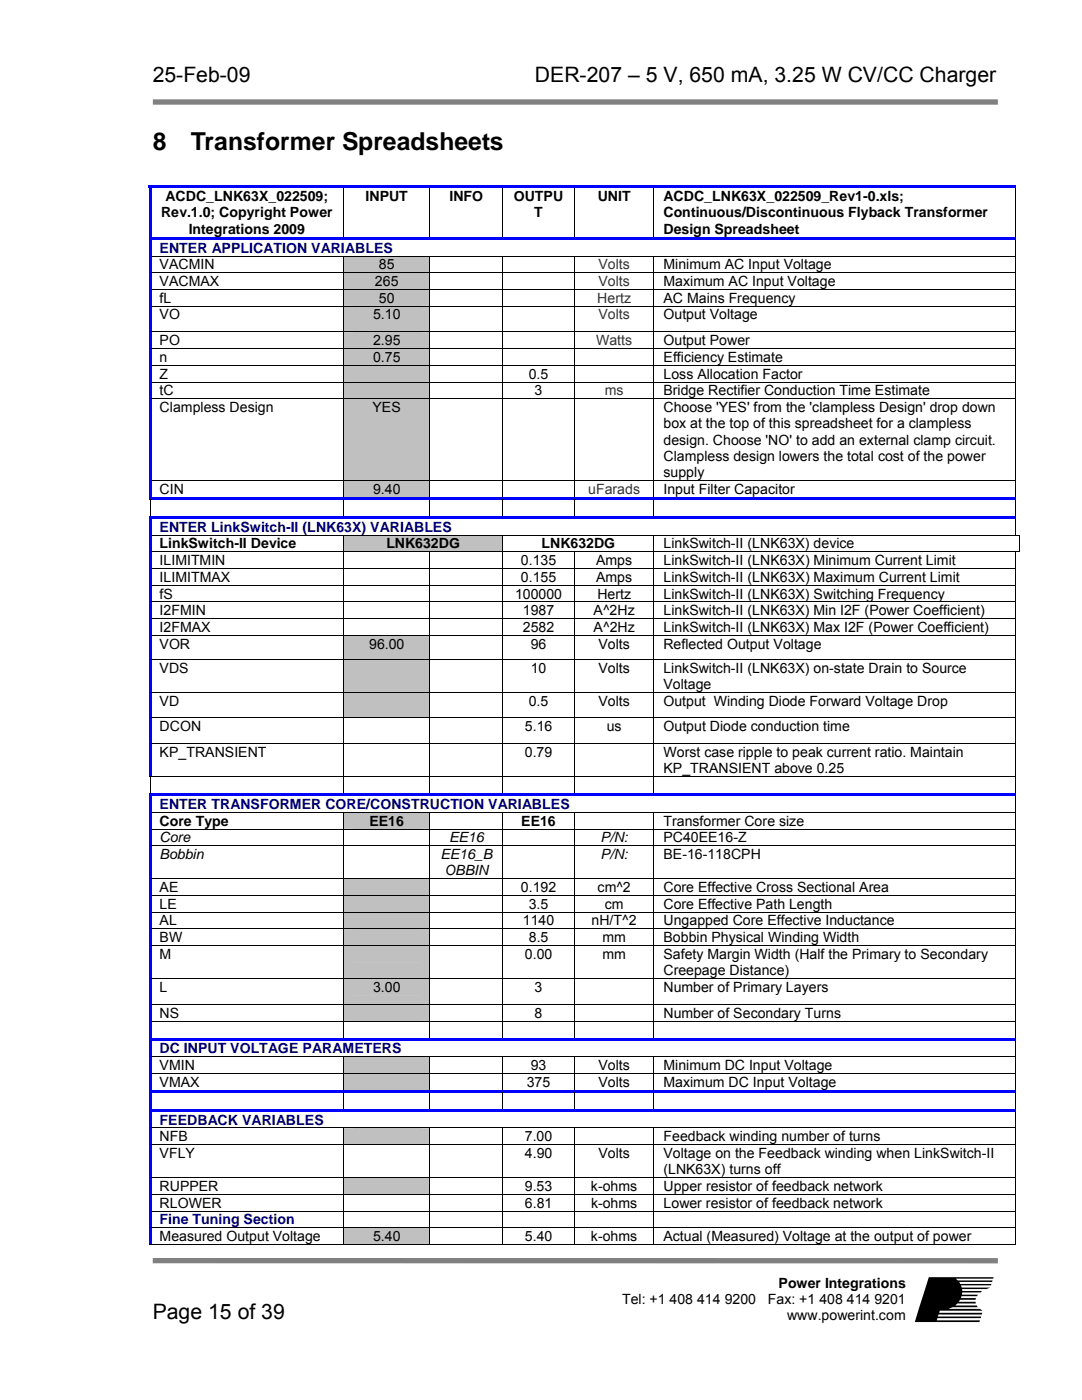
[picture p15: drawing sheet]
<svg xmlns="http://www.w3.org/2000/svg" width="216mm" height="279mm" viewBox="0 0 216 279" stroke-linecap="round" stroke-linejoin="round" font-family="sans-serif">
<defs><g id="words">
<g font-size="4.9">
<text x="30.5" y="30">8</text>
<text x="38.1" y="30">Transformer Spreadsheets</text>
</g>
<g font-size="4.2">
<text x="30.5" y="16.4">25-Feb-09</text>
<text x="106.7" y="16.4">DER-207 – 5 V, 650 mA, 3.25 W CV/CC Charger</text>
<text x="30.5" y="263.2">Page 15 of 39</text>
</g>
<g font-size="2.8">
<text x="33" y="40.1">ACDC_LNK63X_022509;</text>
<text x="73" y="40.1">INPUT</text>
<text x="89.7" y="40.1">INFO</text>
<text x="102.5" y="40.1">OUTPU</text>
<text x="119.3" y="40.1">UNIT</text>
<text x="132.4" y="40.1">ACDC_LNK63X_022509_Rev1-0.xls;</text>
<text x="32.2" y="43.4">Rev.1.0; Copyright Power</text>
<text x="37.7" y="46.6">Integrations 2009</text>
<text x="106.6" y="43.4">T</text>
<text x="132.4" y="43.4">Continuous/Discontinuous Flyback Transformer</text>
<text x="132.4" y="46.6">Design Spreadsheet</text>
<text x="31.9" y="53.7">VACMIN</text>
<text x="75.6" y="53.7">85</text>
<text x="132.4" y="53.7">Minimum AC Input Voltage</text>
<text x="31.9" y="57.1">VACMAX</text>
<text x="74.8" y="57.1">265</text>
<text x="132.4" y="57.1">Maximum AC Input Voltage</text>
<text x="31.9" y="60.4">fL</text>
<text x="31.9" y="63.7">VO</text>
<text x="74.4" y="63.7">5.10</text>
<text x="75.6" y="60.4">50</text>
<text x="132.4" y="63.7">Output Voltage</text>
<text x="132.4" y="60.4">AC Mains Frequency</text>
<text x="31.9" y="68.9">PO</text>
<text x="74.4" y="68.9">2.95</text>
<text x="132.4" y="68.9">Output Power</text>
<text x="31.9" y="72.2">n</text>
<text x="31.9" y="75.6">Z</text>
<text x="74.4" y="72.2">0.75</text>
<text x="105.5" y="75.6">0.5</text>
<text x="132.4" y="75.6">Loss Allocation Factor</text>
<text x="132.4" y="72.2">Efficiency Estimate</text>
<text x="31.9" y="78.9">tC</text>
<text x="31.9" y="82.2">Clampless Design</text>
<text x="74.4" y="82.2">YES</text>
<text x="106.7" y="78.9">3</text>
<text x="132.4" y="82.2">Choose 'YES' from the 'clampless Design' drop down</text>
<text x="132.4" y="78.9">Bridge Rectifier Conduction Time Estimate</text>
<text x="132.4" y="85.5">box at the top of this spreadsheet for a clampless</text>
<text x="132.4" y="88.7">design. Choose 'NO' to add an external clamp circuit.</text>
<text x="132.4" y="92">Clampless design lowers the total cost of the power</text>
<text x="132.4" y="95.2">supply</text>
<text x="31.9" y="98.6">CIN</text>
<text x="74.4" y="98.6">9.40</text>
<text x="132.4" y="98.6">Input Filter Capacitor</text>
<text x="31.9" y="109.4">LinkSwitch-II Device</text>
<text x="31.9" y="112.8">ILIMITMIN</text>
<text x="77.1" y="109.4">LNK632DG</text>
<text x="103.9" y="112.8">0.135</text>
<text x="108.1" y="109.4">LNK632DG</text>
<text x="118.9" y="112.8">Amps</text>
<text x="132.4" y="112.8">LinkSwitch-II (LNK63X) Minimum Current Limit</text>
<text x="132.4" y="109.4">LinkSwitch-II (LNK63X) device</text>
<text x="31.9" y="116.1">ILIMITMAX</text>
<text x="31.9" y="119.4">fS</text>
<text x="102.8" y="119.4">100000</text>
<text x="103.9" y="116.1">0.155</text>
<text x="118.9" y="116.1">Amps</text>
<text x="119.2" y="119.4">Hertz</text>
<text x="132.4" y="116.1">LinkSwitch-II (LNK63X) Maximum Current Limit</text>
<text x="132.4" y="119.4">LinkSwitch-II (LNK63X) Switching Frequency</text>
<text x="31.9" y="122.8">I2FMIN</text>
<text x="104.3" y="122.8">1987</text>
<text x="118.5" y="122.8">A^2Hz</text>
<text x="132.4" y="122.8">LinkSwitch-II (LNK63X) Min I2F (Power Coefficient)</text>
<text x="31.9" y="126.1">I2FMAX</text>
<text x="31.9" y="129.4">VOR</text>
<text x="73.7" y="129.4">96.00</text>
<text x="104.3" y="126.1">2582</text>
<text x="105.9" y="129.4">96</text>
<text x="118.5" y="126.1">A^2Hz</text>
<text x="119.4" y="129.4">Volts</text>
<text x="132.4" y="129.4">Reflected Output Voltage</text>
<text x="132.4" y="126.1">LinkSwitch-II (LNK63X) Max I2F (Power Coefficient)</text>
<text x="31.9" y="134.3">VDS</text>
<text x="105.9" y="134.3">10</text>
<text x="119.4" y="134.3">Volts</text>
<text x="132.4" y="134.3">LinkSwitch-II (LNK63X) on-state Drain to Source</text>
<text x="132.4" y="137.5">Voltage</text>
<text x="31.9" y="140.9">VD</text>
<text x="105.5" y="140.9">0.5</text>
<text x="119.4" y="140.9">Volts</text>
<text x="132.4" y="140.9">Output Winding Diode Forward Voltage Drop</text>
<text x="31.9" y="145.9">DCON</text>
<text x="104.7" y="145.9">5.16</text>
<text x="121.1" y="145.9">us</text>
<text x="132.4" y="145.9">Output Diode conduction time</text>
<text x="31.9" y="151.1">KP_TRANSIENT</text>
<text x="104.7" y="151.1">0.79</text>
<text x="132.4" y="154.3">KP_TRANSIENT above 0.25</text>
<text x="132.4" y="151.1">Worst case ripple to peak current ratio. Maintain</text>
<text x="31.9" y="164.8">Core Type</text>
<text x="73.7" y="164.8">EE16</text>
<text x="104" y="164.8">EE16</text>
<text x="132.4" y="164.8">Transformer Core size</text>
<text x="31.9" y="168.1">Core</text>
<text x="31.9" y="171.5">Bobbin</text>
<text x="87.9" y="171.5">EE16_B</text>
<text x="89.6" y="168.1">EE16</text>
<text x="119.8" y="168.1">P/N:</text>
<text x="119.8" y="171.5">P/N:</text>
<text x="132.4" y="168.1">PC40EE16-Z</text>
<text x="132.4" y="171.5">BE-16-118CPH</text>
<text x="31.9" y="178">AE</text>
<text x="88.7" y="174.7">OBBIN</text>
<text x="104" y="178">0.192</text>
<text x="119.2" y="178">cm^2</text>
<text x="132.4" y="178">Core Effective Cross Sectional Area</text>
<text x="31.9" y="181.4">LE</text>
<text x="31.9" y="184.7">AL</text>
<text x="104.3" y="184.7">1140</text>
<text x="105.5" y="181.4">3.5</text>
<text x="118" y="184.7">nH/T^2</text>
<text x="120.7" y="181.4">cm</text>
<text x="132.4" y="181.4">Core Effective Path Length</text>
<text x="132.4" y="184.7">Ungapped Core Effective Inductance</text>
<text x="31.9" y="188">BW</text>
<text x="31.9" y="191.4">M</text>
<text x="104.7" y="191.4">0.00</text>
<text x="105.5" y="188">8.5</text>
<text x="120.2" y="191.4">mm</text>
<text x="120.2" y="188">mm</text>
<text x="132.4" y="191.4">Safety Margin Width (Half the Primary to Secondary</text>
<text x="132.4" y="188">Bobbin Physical Winding Width</text>
<text x="31.9" y="197.9">L</text>
<text x="74.4" y="197.9">3.00</text>
<text x="106.7" y="197.9">3</text>
<text x="132.4" y="197.9">Number of Primary Layers</text>
<text x="132.4" y="194.6">Creepage Distance)</text>
<text x="31.9" y="203.1">NS</text>
<text x="106.7" y="203.1">8</text>
<text x="132.4" y="203.1">Number of Secondary Turns</text>
<text x="31.9" y="213.6">VMIN</text>
<text x="105.9" y="213.6">93</text>
<text x="119.4" y="213.6">Volts</text>
<text x="132.4" y="213.6">Minimum DC Input Voltage</text>
<text x="31.9" y="216.9">VMAX</text>
<text x="105.1" y="216.9">375</text>
<text x="119.4" y="216.9">Volts</text>
<text x="132.4" y="216.9">Maximum DC Input Voltage</text>
<text x="31.9" y="227.8">NFB</text>
<text x="104.7" y="227.8">7.00</text>
<text x="132.4" y="227.8">Feedback winding number of turns</text>
<text x="31.9" y="231.1">VFLY</text>
<text x="104.7" y="231.1">4.90</text>
<text x="119.4" y="231.1">Volts</text>
<text x="132.4" y="231.1">Voltage on the Feedback winding when LinkSwitch-II</text>
<text x="31.9" y="237.7">RUPPER</text>
<text x="104.7" y="237.7">9.53</text>
<text x="117.9" y="237.7">k-ohms</text>
<text x="132.4" y="237.7">Upper resistor of feedback network</text>
<text x="132.4" y="234.3">(LNK63X) turns off</text>
<text x="31.9" y="241">RLOWER</text>
<text x="104.7" y="241">6.81</text>
<text x="117.9" y="241">k-ohms</text>
<text x="132.4" y="241">Lower resistor of feedback network</text>
<text x="31.9" y="247.7">Measured Output Voltage</text>
<text x="74.4" y="247.7">5.40</text>
<text x="104.7" y="247.7">5.40</text>
<text x="117.9" y="247.7">k-ohms</text>
<text x="132.4" y="247.7">Actual (Measured) Voltage at the output of power</text>
<text x="155.4" y="257">Power Integrations</text>
<text x="124.1" y="260.2">Tel: +1 408 414 9200</text>
<text x="153.2" y="260.2">Fax: +1 408 414 9201</text>
<text x="157.1" y="263.5">www.powerint.com</text>
</g>
<g font-size="2.8" fill="#000080">
<text x="31.9" y="50.4">ENTER APPLICATION VARIABLES</text>
<text x="31.9" y="106.1">ENTER LinkSwitch-II (LNK63X) VARIABLES</text>
<text x="31.9" y="161.5">ENTER TRANSFORMER CORE/CONSTRUCTION VARIABLES</text>
<text x="31.9" y="210.2">DC INPUT VOLTAGE PARAMETERS</text>
<text x="31.9" y="224.4">FEEDBACK VARIABLES</text>
<text x="31.9" y="244.3">Fine Tuning Section</text>
</g>
<g font-size="2.8" fill="#333">
<text x="119.4" y="53.7">Volts</text>
<text x="119.4" y="57.1">Volts</text>
<text x="119.2" y="60.4">Hertz</text>
<text x="119.4" y="63.7">Volts</text>
<text x="118.9" y="68.9">Watts</text>
<text x="120.7" y="78.9">ms</text>
<text x="117.4" y="98.6">uFarads</text>
</g>
</g></defs>
<path d="M30.5 20.4h168.6" fill="none" stroke="#808080" stroke-width="1.1" stroke-linecap="butt"/>
<path d="M180 253.6h20.6v11.6h-20.6z" fill="#fff"/>
<path d="M185.3 254.9h13l-.1 .3h-7.5l.4 .3h7l-.1 .3h-6.6l.2 .4h6.2l-.1 .3h-6l.2 .5h5.7l-.8 .3h-4.8v.3h4l-.4 .3h-3.6l-.1 .5h3.2l-.2 .3h-3l-.2 .4h3l-.1 .3h-3l-.3 .4h3.3l.1 .3h-3.7l-.4 .4h4.3l.2 .4h-5l-.8 .3h6.2l.6 .4h-8.6l-.1 .4h8.6l-.1 .3h-8.6l-.2 .4h8.7l-.1 .4h-8.7l-.1 .4h8.6l-.1 .3h-12.9z" fill-rule="evenodd" fill="#000"/>
<path d="M30.5 251.6h168.6" fill="none" stroke="#808080" stroke-width="1.1" stroke-linecap="butt"/>
<g fill="#00f">
<path d="M29.7 37h.5v.5h-.5z"/>
<path d="M29.7 37h173.1v.5h-173.1z"/>
<path d="M29.7 37.5h.5v9.8h-.5z"/>
</g>
<path d="M68.6 37.5v9.8M85.8 37.5v9.8M100.3 37.5v9.8M114.6 37.5v9.8M130.5 37.5v9.8M202.7 37.5v9.8" fill="none" stroke="#000" stroke-width=".2"/>
<path d="M29.7 47.3h173v.5h-173z" fill="#00f"/>
<path d="M202.7 47.3l.1 .5z" fill="#000"/>
<path d="M29.7 47.8h.5v3.3h-.5z" fill="#00f"/>
<path d="M202.7 47.8v3.3" fill="none" stroke="#000" stroke-width=".2"/>
<g fill="#c0c0c0">
<path d="M68.6 51.1h17.1v3.3h-17.1z"/>
<path d="M70.5 51.1h13.4v3.3h-13.4z"/>
</g>
<path d="M29.7 51.1h.5z" fill="#00f"/>
<path d="M30.2 51.1h172.6" fill="none" stroke="#000" stroke-width=".2"/>
<path d="M29.7 51.1h.5v3.3h-.5z" fill="#00f"/>
<path d="M68.6 51.1v3.3M85.8 51.1v3.3M100.3 51.1v3.3M114.6 51.1v3.3M130.5 51.1v3.3M202.7 51.1v3.3" fill="none" stroke="#000" stroke-width=".2"/>
<g fill="#c0c0c0">
<path d="M68.6 54.5h17.1v3.2h-17.1z"/>
<path d="M70.5 54.5h13.4v3.2h-13.4z"/>
</g>
<path d="M29.7 54.4l.5 .1z" fill="#00f"/>
<path d="M30.2 54.4h172.6" fill="none" stroke="#000" stroke-width=".2"/>
<path d="M29.7 54.5h.5v3.2h-.5z" fill="#00f"/>
<path d="M68.6 54.5v3.2M85.8 54.5v3.2M100.3 54.5v3.2M114.6 54.5v3.2M130.5 54.5v3.2M202.7 54.5v3.2" fill="none" stroke="#000" stroke-width=".2"/>
<g fill="#c0c0c0">
<path d="M68.6 57.8h17.1v3.2h-17.1z"/>
<path d="M70.5 57.8h13.4v3.2h-13.4z"/>
</g>
<path d="M29.7 57.7l.5 .1z" fill="#00f"/>
<path d="M30.2 57.8h172.6" fill="none" stroke="#000" stroke-width=".2"/>
<path d="M29.7 57.8h.5v3.2h-.5z" fill="#00f"/>
<path d="M68.6 57.8v3.2M85.8 57.8v3.2M100.3 57.8v3.2M114.6 57.8v3.2M130.5 57.8v3.2M202.7 57.8v3.2" fill="none" stroke="#000" stroke-width=".2"/>
<g fill="#c0c0c0">
<path d="M68.6 61.1h17.1v5.1h-17.1z"/>
<path d="M70.5 61.1h13.4v3.3h-13.4z"/>
</g>
<path d="M29.7 61l.5 .1z" fill="#00f"/>
<path d="M30.2 61.1h172.6" fill="none" stroke="#000" stroke-width=".2"/>
<path d="M29.7 61.1h.5v5.1h-.5z" fill="#00f"/>
<path d="M68.6 61.1v5.1M85.8 61.1v5.1M100.3 61.1v5.1M114.6 61.1v5.1M130.5 61.1v5.1M202.7 61.1v5.1" fill="none" stroke="#000" stroke-width=".2"/>
<g fill="#c0c0c0">
<path d="M68.6 66.3h17.1v3.3h-17.1z"/>
<path d="M70.5 66.3h13.4v3.3h-13.4z"/>
</g>
<path d="M29.7 66.2l.5 .1z" fill="#00f"/>
<path d="M30.2 66.3h172.6" fill="none" stroke="#000" stroke-width=".2"/>
<path d="M29.7 66.3h.5v3.3h-.5z" fill="#00f"/>
<path d="M68.6 66.3v3.3M85.8 66.3v3.3M100.3 66.3v3.3M114.6 66.3v3.3M130.5 66.3v3.3M202.7 66.3v3.3" fill="none" stroke="#000" stroke-width=".2"/>
<g fill="#c0c0c0">
<path d="M68.6 69.6h17.1v3.3h-17.1z"/>
<path d="M70.5 69.6h13.4v3.3h-13.4z"/>
</g>
<path d="M29.7 69.6h.5z" fill="#00f"/>
<path d="M30.2 69.6h172.6" fill="none" stroke="#000" stroke-width=".2"/>
<path d="M29.7 69.6h.5v3.3h-.5z" fill="#00f"/>
<path d="M68.6 69.6v3.3M85.8 69.6v3.3M100.3 69.6v3.3M114.6 69.6v3.3M130.5 69.6v3.3M202.7 69.6v3.3" fill="none" stroke="#000" stroke-width=".2"/>
<g fill="#c0c0c0">
<path d="M68.6 73h17.1v3.2h-17.1z"/>
<path d="M70.5 73h13.4v3.2h-13.4z"/>
</g>
<path d="M29.7 72.9l.5 .1z" fill="#00f"/>
<path d="M30.2 72.9h172.6" fill="none" stroke="#000" stroke-width=".2"/>
<path d="M29.7 73h.5v3.2h-.5z" fill="#00f"/>
<path d="M68.6 73v3.2M85.8 73v3.2M100.3 73v3.2M114.6 73v3.2M130.5 73v3.2M202.7 73v3.2" fill="none" stroke="#000" stroke-width=".2"/>
<g fill="#c0c0c0">
<path d="M68.6 76.3h17.1v3.2h-17.1z"/>
<path d="M70.5 76.3h13.4v3.2h-13.4z"/>
</g>
<path d="M29.7 76.2l.5 .1z" fill="#00f"/>
<path d="M30.2 76.3h172.6" fill="none" stroke="#000" stroke-width=".2"/>
<path d="M29.7 76.3h.5v3.2h-.5z" fill="#00f"/>
<path d="M68.6 76.3v3.2M85.8 76.3v3.2M100.3 76.3v3.2M114.6 76.3v3.2M130.5 76.3v3.2M202.7 76.3v3.2" fill="none" stroke="#000" stroke-width=".2"/>
<g fill="#c0c0c0">
<path d="M68.6 79.6h17.1v16.3h-17.1z"/>
<path d="M70.5 79.6h13.4v3.3h-13.4z"/>
</g>
<path d="M29.7 79.5l.5 .1z" fill="#00f"/>
<path d="M30.2 79.6h172.6" fill="none" stroke="#000" stroke-width=".2"/>
<path d="M29.7 79.6h.5v16.3h-.5z" fill="#00f"/>
<path d="M68.6 79.6v16.3M85.8 79.6v16.3M100.3 79.6v16.3M114.6 79.6v16.3M130.5 79.6v16.3M202.7 79.6v16.3" fill="none" stroke="#000" stroke-width=".2"/>
<g fill="#c0c0c0">
<path d="M68.6 95.9h17.1v3.3h-17.1z"/>
<path d="M70.5 95.9h13.4v3.3h-13.4z"/>
</g>
<path d="M29.7 95.9h.5z" fill="#00f"/>
<path d="M30.2 95.9h172.6" fill="none" stroke="#000" stroke-width=".2"/>
<path d="M29.7 95.9h.5v3.3h-.5z" fill="#00f"/>
<path d="M68.6 95.9v3.3M85.8 95.9v3.3M100.3 95.9v3.3M114.6 95.9v3.3M130.5 95.9v3.3M202.7 95.9v3.3" fill="none" stroke="#000" stroke-width=".2"/>
<g fill="#00f">
<path d="M29.7 99.2h.5v.5h-.5z"/>
<path d="M29.7 99.2h173v.5h-173z"/>
</g>
<path d="M202.7 99.2l.1 .5z" fill="#000"/>
<path d="M30 99.7v3.3M68.6 99.7v3.3M85.8 99.7v3.3M100.3 99.7v3.3M114.6 99.7v3.3M130.5 99.7v3.3M202.7 99.7v3.3" fill="none" stroke="#000" stroke-width=".2"/>
<g fill="#00f">
<path d="M29.7 103h.5v.5h-.5z"/>
<path d="M29.7 103h173v.5h-173z"/>
</g>
<path d="M202.7 103l.1 .5z" fill="#000"/>
<path d="M29.7 103.5h.5v3.2h-.5z" fill="#00f"/>
<path d="M202.7 103.5v3.2" fill="none" stroke="#000" stroke-width=".2"/>
<g fill="#c0c0c0">
<path d="M68.6 106.8h31.7v3.3h-31.7z"/>
<path d="M70.5 106.8h27.9v3.3h-27.9z"/>
</g>
<path d="M29.7 106.7l.5 .1z" fill="#00f"/>
<path d="M30.2 106.8h173.4" fill="none" stroke="#000" stroke-width=".2"/>
<path d="M203.5 106.7l.1 .1z" fill="#000"/>
<path d="M29.7 106.8h.5v3.3h-.5z" fill="#00f"/>
<path d="M68.6 106.8v3.3M100.3 106.8v3.3M130.5 106.8v3.3M203.5 106.8v3.3" fill="none" stroke="#000" stroke-width=".2"/>
<path d="M29.7 110.1l.5 .1z" fill="#00f"/>
<path d="M30.2 110.1h173.4" fill="none" stroke="#000" stroke-width=".2"/>
<path d="M203.5 110.1l.1 .1z" fill="#000"/>
<path d="M29.7 110.2h.5v3.2h-.5z" fill="#00f"/>
<path d="M68.6 110.2v3.2M85.8 110.2v3.2M100.3 110.2v3.2M114.6 110.2v3.2M130.5 110.2v3.2M202.7 110.2v3.2" fill="none" stroke="#000" stroke-width=".2"/>
<path d="M29.7 113.4l.5 .1z" fill="#00f"/>
<path d="M30.2 113.5h172.6" fill="none" stroke="#000" stroke-width=".2"/>
<path d="M29.7 113.5h.5v3.3h-.5z" fill="#00f"/>
<path d="M68.6 113.5v3.3M85.8 113.5v3.3M100.3 113.5v3.3M114.6 113.5v3.3M130.5 113.5v3.3M202.7 113.5v3.3" fill="none" stroke="#000" stroke-width=".2"/>
<path d="M29.7 116.8h.5z" fill="#00f"/>
<path d="M30.2 116.8h172.6" fill="none" stroke="#000" stroke-width=".2"/>
<path d="M29.7 116.8h.5v3.3h-.5z" fill="#00f"/>
<path d="M68.6 116.8v3.3M85.8 116.8v3.3M100.3 116.8v3.3M114.6 116.8v3.3M130.5 116.8v3.3M202.7 116.8v3.3" fill="none" stroke="#000" stroke-width=".2"/>
<path d="M29.7 120.1l.5 .1z" fill="#00f"/>
<path d="M30.2 120.1h172.6" fill="none" stroke="#000" stroke-width=".2"/>
<path d="M29.7 120.2h.5v3.2h-.5z" fill="#00f"/>
<path d="M68.6 120.2v3.2M85.8 120.2v3.2M100.3 120.2v3.2M114.6 120.2v3.2M130.5 120.2v3.2M202.7 120.2v3.2" fill="none" stroke="#000" stroke-width=".2"/>
<path d="M29.7 123.4l.5 .1z" fill="#00f"/>
<path d="M30.2 123.4h172.6" fill="none" stroke="#000" stroke-width=".2"/>
<path d="M29.7 123.5h.5v3.2h-.5z" fill="#00f"/>
<path d="M68.6 123.5v3.2M85.8 123.5v3.2M100.3 123.5v3.2M114.6 123.5v3.2M130.5 123.5v3.2M202.7 123.5v3.2" fill="none" stroke="#000" stroke-width=".2"/>
<g fill="#c0c0c0">
<path d="M68.6 126.8h17.1v4.8h-17.1z"/>
<path d="M70.5 126.8h13.4v3.3h-13.4z"/>
</g>
<path d="M29.7 126.7l.5 .1z" fill="#00f"/>
<path d="M30.2 126.8h172.6" fill="none" stroke="#000" stroke-width=".2"/>
<path d="M29.7 126.8h.5v4.8h-.5z" fill="#00f"/>
<path d="M68.6 126.8v4.8M85.8 126.8v4.8M100.3 126.8v4.8M114.6 126.8v4.8M130.5 126.8v4.8M202.7 126.8v4.8" fill="none" stroke="#000" stroke-width=".2"/>
<g fill="#c0c0c0">
<path d="M68.6 131.7h17.1v6.5h-17.1z"/>
<path d="M70.5 131.7h13.4v3.2h-13.4z"/>
</g>
<path d="M29.7 131.6l.5 .1z" fill="#00f"/>
<path d="M30.2 131.7h172.6" fill="none" stroke="#000" stroke-width=".2"/>
<path d="M29.7 131.7h.5v6.5h-.5z" fill="#00f"/>
<path d="M68.6 131.7v6.5M85.8 131.7v6.5M100.3 131.7v6.5M114.6 131.7v6.5M130.5 131.7v6.5M202.7 131.7v6.5" fill="none" stroke="#000" stroke-width=".2"/>
<g fill="#c0c0c0">
<path d="M68.6 138.3h17.1v4.9h-17.1z"/>
<path d="M70.5 138.3h13.4v3.2h-13.4z"/>
</g>
<path d="M29.7 138.2l.5 .1z" fill="#00f"/>
<path d="M30.2 138.2h172.6" fill="none" stroke="#000" stroke-width=".2"/>
<path d="M29.7 138.3h.5v4.9h-.5z" fill="#00f"/>
<path d="M68.6 138.3v4.9M85.8 138.3v4.9M100.3 138.3v4.9M114.6 138.3v4.9M130.5 138.3v4.9M202.7 138.3v4.9" fill="none" stroke="#000" stroke-width=".2"/>
<path d="M29.7 143.2l.5 .1z" fill="#00f"/>
<path d="M30.2 143.3h172.6" fill="none" stroke="#000" stroke-width=".2"/>
<path d="M29.7 143.3h.5v5.1h-.5z" fill="#00f"/>
<path d="M68.6 143.3v5.1M85.8 143.3v5.1M100.3 143.3v5.1M114.6 143.3v5.1M130.5 143.3v5.1M202.7 143.3v5.1" fill="none" stroke="#000" stroke-width=".2"/>
<path d="M29.7 148.4l.5 .1z" fill="#00f"/>
<path d="M30.2 148.4h172.6" fill="none" stroke="#000" stroke-width=".2"/>
<path d="M29.7 148.5h.5v6.5h-.5z" fill="#00f"/>
<g fill="none" stroke="#000" stroke-width=".2">
<path d="M29.7 155h173.1M30 155.1v3.2M68.6 148.5v6.5M68.6 155.1v3.2M85.8 148.5v6.5M85.8 155.1v3.2M100.3 148.5v6.5M100.3 155.1v3.2M114.6 148.5v6.5M114.6 155.1v3.2M130.5 148.5v6.5M130.5 155.1v3.2"/>
<path d="M202.7 148.5v6.5M202.7 155.1v3.2"/>
</g>
<g fill="#00f">
<path d="M29.7 158.3h.5v.6h-.5z"/>
<path d="M29.7 158.3h173v.6h-173z"/>
</g>
<path d="M202.7 158.3l.1 .6z" fill="#000"/>
<path d="M29.7 158.9h.5v3.2h-.5z" fill="#00f"/>
<path d="M202.7 158.9v3.2" fill="none" stroke="#000" stroke-width=".2"/>
<g fill="#c0c0c0">
<path d="M68.6 162.2h17.1v3.2h-17.1z"/>
<path d="M70.5 162.2h13.4v3.2h-13.4z"/>
</g>
<path d="M29.7 162.1l.5 .1z" fill="#00f"/>
<path d="M30.2 162.1h172.6" fill="none" stroke="#000" stroke-width=".2"/>
<path d="M29.7 162.2h.5v3.2h-.5z" fill="#00f"/>
<path d="M68.6 162.2v3.2M85.8 162.2v3.2M100.3 162.2v3.2M114.6 162.2v3.2M130.5 162.2v3.2M202.7 162.2v3.2" fill="none" stroke="#000" stroke-width=".2"/>
<path d="M29.7 165.4l.5 .1z" fill="#00f"/>
<path d="M30.2 165.5h172.6" fill="none" stroke="#000" stroke-width=".2"/>
<path d="M29.7 165.5h.5v3.3h-.5z" fill="#00f"/>
<path d="M68.6 165.5v3.3M85.8 165.5v3.3M100.3 165.5v3.3M114.6 165.5v3.3M130.5 165.5v3.3M202.7 165.5v3.3" fill="none" stroke="#000" stroke-width=".2"/>
<path d="M29.7 168.8h.5z" fill="#00f"/>
<path d="M30.2 168.8h172.6" fill="none" stroke="#000" stroke-width=".2"/>
<path d="M29.7 168.8h.5v6.5h-.5z" fill="#00f"/>
<path d="M68.6 168.8v6.5M85.8 168.8v6.5M100.3 168.8v6.5M114.6 168.8v6.5M130.5 168.8v6.5M202.7 168.8v6.5" fill="none" stroke="#000" stroke-width=".2"/>
<g fill="#c0c0c0">
<path d="M68.6 175.4h17.1v3.3h-17.1z"/>
<path d="M70.5 175.4h13.4v3.3h-13.4z"/>
</g>
<path d="M29.7 175.3l.5 .1z" fill="#00f"/>
<path d="M30.2 175.4h172.6" fill="none" stroke="#000" stroke-width=".2"/>
<path d="M29.7 175.4h.5v3.3h-.5z" fill="#00f"/>
<path d="M68.6 175.4v3.3M85.8 175.4v3.3M100.3 175.4v3.3M114.6 175.4v3.3M130.5 175.4v3.3M202.7 175.4v3.3" fill="none" stroke="#000" stroke-width=".2"/>
<g fill="#c0c0c0">
<path d="M68.6 178.8h17.1v3.2h-17.1z"/>
<path d="M70.5 178.8h13.4v3.2h-13.4z"/>
</g>
<path d="M29.7 178.7l.5 .1z" fill="#00f"/>
<path d="M30.2 178.7h172.6" fill="none" stroke="#000" stroke-width=".2"/>
<path d="M29.7 178.8h.5v3.2h-.5z" fill="#00f"/>
<path d="M68.6 178.8v3.2M85.8 178.8v3.2M100.3 178.8v3.2M114.6 178.8v3.2M130.5 178.8v3.2M202.7 178.8v3.2" fill="none" stroke="#000" stroke-width=".2"/>
<g fill="#c0c0c0">
<path d="M68.6 182.1h17.1v3.2h-17.1z"/>
<path d="M70.5 182.1h13.4v3.2h-13.4z"/>
</g>
<path d="M29.7 182l.5 .1z" fill="#00f"/>
<path d="M30.2 182.1h172.6" fill="none" stroke="#000" stroke-width=".2"/>
<path d="M29.7 182.1h.5v3.2h-.5z" fill="#00f"/>
<path d="M68.6 182.1v3.2M85.8 182.1v3.2M100.3 182.1v3.2M114.6 182.1v3.2M130.5 182.1v3.2M202.7 182.1v3.2" fill="none" stroke="#000" stroke-width=".2"/>
<g fill="#c0c0c0">
<path d="M68.6 185.4h17.1v3.3h-17.1z"/>
<path d="M70.5 185.4h13.4v3.3h-13.4z"/>
</g>
<path d="M29.7 185.3l.5 .1z" fill="#00f"/>
<path d="M30.2 185.4h172.6" fill="none" stroke="#000" stroke-width=".2"/>
<path d="M29.7 185.4h.5v3.3h-.5z" fill="#00f"/>
<path d="M68.6 185.4v3.3M85.8 185.4v3.3M100.3 185.4v3.3M114.6 185.4v3.3M130.5 185.4v3.3M202.7 185.4v3.3" fill="none" stroke="#000" stroke-width=".2"/>
<g fill="#c0c0c0">
<path d="M68.6 188.8h17.1v6.4h-17.1z"/>
<path d="M70.5 188.8h13.4v3.2h-13.4z"/>
</g>
<path d="M29.7 188.7l.5 .1z" fill="#00f"/>
<path d="M30.2 188.7h172.6" fill="none" stroke="#000" stroke-width=".2"/>
<path d="M29.7 188.8h.5v6.4h-.5z" fill="#00f"/>
<path d="M68.6 188.8v6.4M85.8 188.8v6.4M100.3 188.8v6.4M114.6 188.8v6.4M130.5 188.8v6.4M202.7 188.8v6.4" fill="none" stroke="#000" stroke-width=".2"/>
<g fill="#c0c0c0">
<path d="M68.6 195.3h17.1v5.1h-17.1z"/>
<path d="M70.5 195.3h13.4v3.3h-13.4z"/>
</g>
<path d="M29.7 195.2l.5 .1z" fill="#00f"/>
<path d="M30.2 195.3h172.6" fill="none" stroke="#000" stroke-width=".2"/>
<path d="M29.7 195.3h.5v5.1h-.5z" fill="#00f"/>
<path d="M68.6 195.3v5.1M85.8 195.3v5.1M100.3 195.3v5.1M114.6 195.3v5.1M130.5 195.3v5.1M202.7 195.3v5.1" fill="none" stroke="#000" stroke-width=".2"/>
<g fill="#c0c0c0">
<path d="M68.6 200.5h17.1v3.3h-17.1z"/>
<path d="M70.5 200.5h13.4v3.3h-13.4z"/>
</g>
<path d="M29.7 200.4l.5 .1z" fill="#00f"/>
<path d="M30.2 200.5h172.6" fill="none" stroke="#000" stroke-width=".2"/>
<path d="M29.7 200.5h.5v3.3h-.5z" fill="#00f"/>
<path d="M68.6 200.5v3.3M85.8 200.5v3.3M100.3 200.5v3.3M114.6 200.5v3.3M130.5 200.5v3.3M202.7 200.5v3.3" fill="none" stroke="#000" stroke-width=".2"/>
<path d="M29.7 203.8h.5z" fill="#00f"/>
<path d="M30.2 203.8h172.6" fill="none" stroke="#000" stroke-width=".2"/>
<path d="M29.7 203.8h.5v3.3h-.5z" fill="#00f"/>
<path d="M68.6 203.8v3.3M85.8 203.8v3.3M100.3 203.8v3.3M114.6 203.8v3.3M130.5 203.8v3.3M202.7 203.8v3.3" fill="none" stroke="#000" stroke-width=".2"/>
<path d="M29.7 207.1h173v.5h-173z" fill="#00f"/>
<path d="M202.7 207.1l.1 .5z" fill="#000"/>
<path d="M29.7 207.6h.5v3.3h-.5z" fill="#00f"/>
<path d="M202.7 207.6v3.3" fill="none" stroke="#000" stroke-width=".2"/>
<g fill="#c0c0c0">
<path d="M68.6 210.9h17.1v3.3h-17.1z"/>
<path d="M70.5 210.9h13.4v3.3h-13.4z"/>
</g>
<path d="M29.7 210.9h.5z" fill="#00f"/>
<path d="M30.2 210.9h172.6" fill="none" stroke="#000" stroke-width=".2"/>
<path d="M29.7 210.9h.5v3.3h-.5z" fill="#00f"/>
<path d="M68.6 210.9v3.3M85.8 210.9v3.3M100.3 210.9v3.3M114.6 210.9v3.3M130.5 210.9v3.3M202.7 210.9v3.3" fill="none" stroke="#000" stroke-width=".2"/>
<g fill="#c0c0c0">
<path d="M68.6 214.3h17.1v3.2h-17.1z"/>
<path d="M70.5 214.3h13.4v3.2h-13.4z"/>
</g>
<path d="M29.7 214.2l.5 .1z" fill="#00f"/>
<path d="M30.2 214.2h172.6" fill="none" stroke="#000" stroke-width=".2"/>
<path d="M29.7 214.3h.5v3.2h-.5z" fill="#00f"/>
<path d="M68.6 214.3v3.2M85.8 214.3v3.2M100.3 214.3v3.2M114.6 214.3v3.2M130.5 214.3v3.2M202.7 214.3v3.2" fill="none" stroke="#000" stroke-width=".2"/>
<path d="M29.7 217.5h173v.6h-173z" fill="#00f"/>
<path d="M202.7 217.5l.1 .6z" fill="#000"/>
<path d="M29.7 218.1h.5v3.2h-.5z" fill="#00f"/>
<path d="M68.6 218.1v3.2M85.8 218.1v3.2M100.3 218.1v3.2M114.6 218.1v3.2M130.5 218.1v3.2M202.7 218.1v3.2" fill="none" stroke="#000" stroke-width=".2"/>
<path d="M29.7 221.3h173v.5h-173z" fill="#00f"/>
<path d="M202.7 221.3l.1 .5z" fill="#000"/>
<path d="M29.7 221.8h.5v3.3h-.5z" fill="#00f"/>
<path d="M202.7 221.8v3.3" fill="none" stroke="#000" stroke-width=".2"/>
<g fill="#c0c0c0">
<path d="M68.6 225.1h17.1v3.3h-17.1z"/>
<path d="M70.5 225.1h13.4v3.3h-13.4z"/>
</g>
<path d="M29.7 225.1h.5z" fill="#00f"/>
<path d="M30.2 225.1h172.6" fill="none" stroke="#000" stroke-width=".2"/>
<path d="M29.7 225.1h.5v3.3h-.5z" fill="#00f"/>
<path d="M68.6 225.1v3.3M85.8 225.1v3.3M100.3 225.1v3.3M114.6 225.1v3.3M130.5 225.1v3.3M202.7 225.1v3.3" fill="none" stroke="#000" stroke-width=".2"/>
<path d="M29.7 228.4l.5 .1z" fill="#00f"/>
<path d="M30.2 228.5h172.6" fill="none" stroke="#000" stroke-width=".2"/>
<path d="M29.7 228.5h.5v6.5h-.5z" fill="#00f"/>
<path d="M68.6 228.5v6.5M85.8 228.5v6.5M100.3 228.5v6.5M114.6 228.5v6.5M130.5 228.5v6.5M202.7 228.5v6.5" fill="none" stroke="#000" stroke-width=".2"/>
<g fill="#c0c0c0">
<path d="M68.6 235.1h17.1v3.2h-17.1z"/>
<path d="M70.5 235.1h13.4v3.2h-13.4z"/>
</g>
<path d="M29.7 235l.5 .1z" fill="#00f"/>
<path d="M30.2 235h172.6" fill="none" stroke="#000" stroke-width=".2"/>
<path d="M29.7 235.1h.5v3.2h-.5z" fill="#00f"/>
<path d="M68.6 235.1v3.2M85.8 235.1v3.2M100.3 235.1v3.2M114.6 235.1v3.2M130.5 235.1v3.2M202.7 235.1v3.2" fill="none" stroke="#000" stroke-width=".2"/>
<path d="M29.7 238.3l.5 .1z" fill="#00f"/>
<path d="M30.2 238.4h172.6" fill="none" stroke="#000" stroke-width=".2"/>
<path d="M29.7 238.4h.5v3.3h-.5z" fill="#00f"/>
<path d="M68.6 238.4v3.3M85.8 238.4v3.3M100.3 238.4v3.3M114.6 238.4v3.3M130.5 238.4v3.3M202.7 238.4v3.3" fill="none" stroke="#000" stroke-width=".2"/>
<path d="M29.7 241.7h.5z" fill="#00f"/>
<path d="M30.2 241.7h172.6" fill="none" stroke="#000" stroke-width=".2"/>
<path d="M29.7 241.7h.5v3.3h-.5z" fill="#00f"/>
<path d="M68.6 241.7v3.3M85.8 241.7v3.3M100.3 241.7v3.3M114.6 241.7v3.3M130.5 241.7v3.3M202.7 241.7v3.3" fill="none" stroke="#000" stroke-width=".2"/>
<g fill="#c0c0c0">
<path d="M68.6 245.1h17.1v3.2h-17.1z"/>
<path d="M70.5 245.1h13.4v3.2h-13.4z"/>
</g>
<path d="M29.7 245l.5 .1z" fill="#00f"/>
<path d="M30.2 245h172.6" fill="none" stroke="#000" stroke-width=".2"/>
<path d="M29.7 245.1h.5v3.2h-.5z" fill="#00f"/>
<path d="M29.7 248.4h38.8M68.6 245.1v3.3M68.6 248.4h17.1M85.8 245.1v3.3M85.8 248.4h14.5M100.3 245.1v3.3M100.4 248.4h14.2M114.6 245.1v3.3M114.7 248.4h15.8M130.5 245.1v3.3M130.5 248.4h72.2M202.7 245.1v3.3" fill="none" stroke="#000" stroke-width=".2"/>
<path d="M202.7 248.3l.1 .1z" fill="#000"/>
<use href="#words"/>
</svg>
